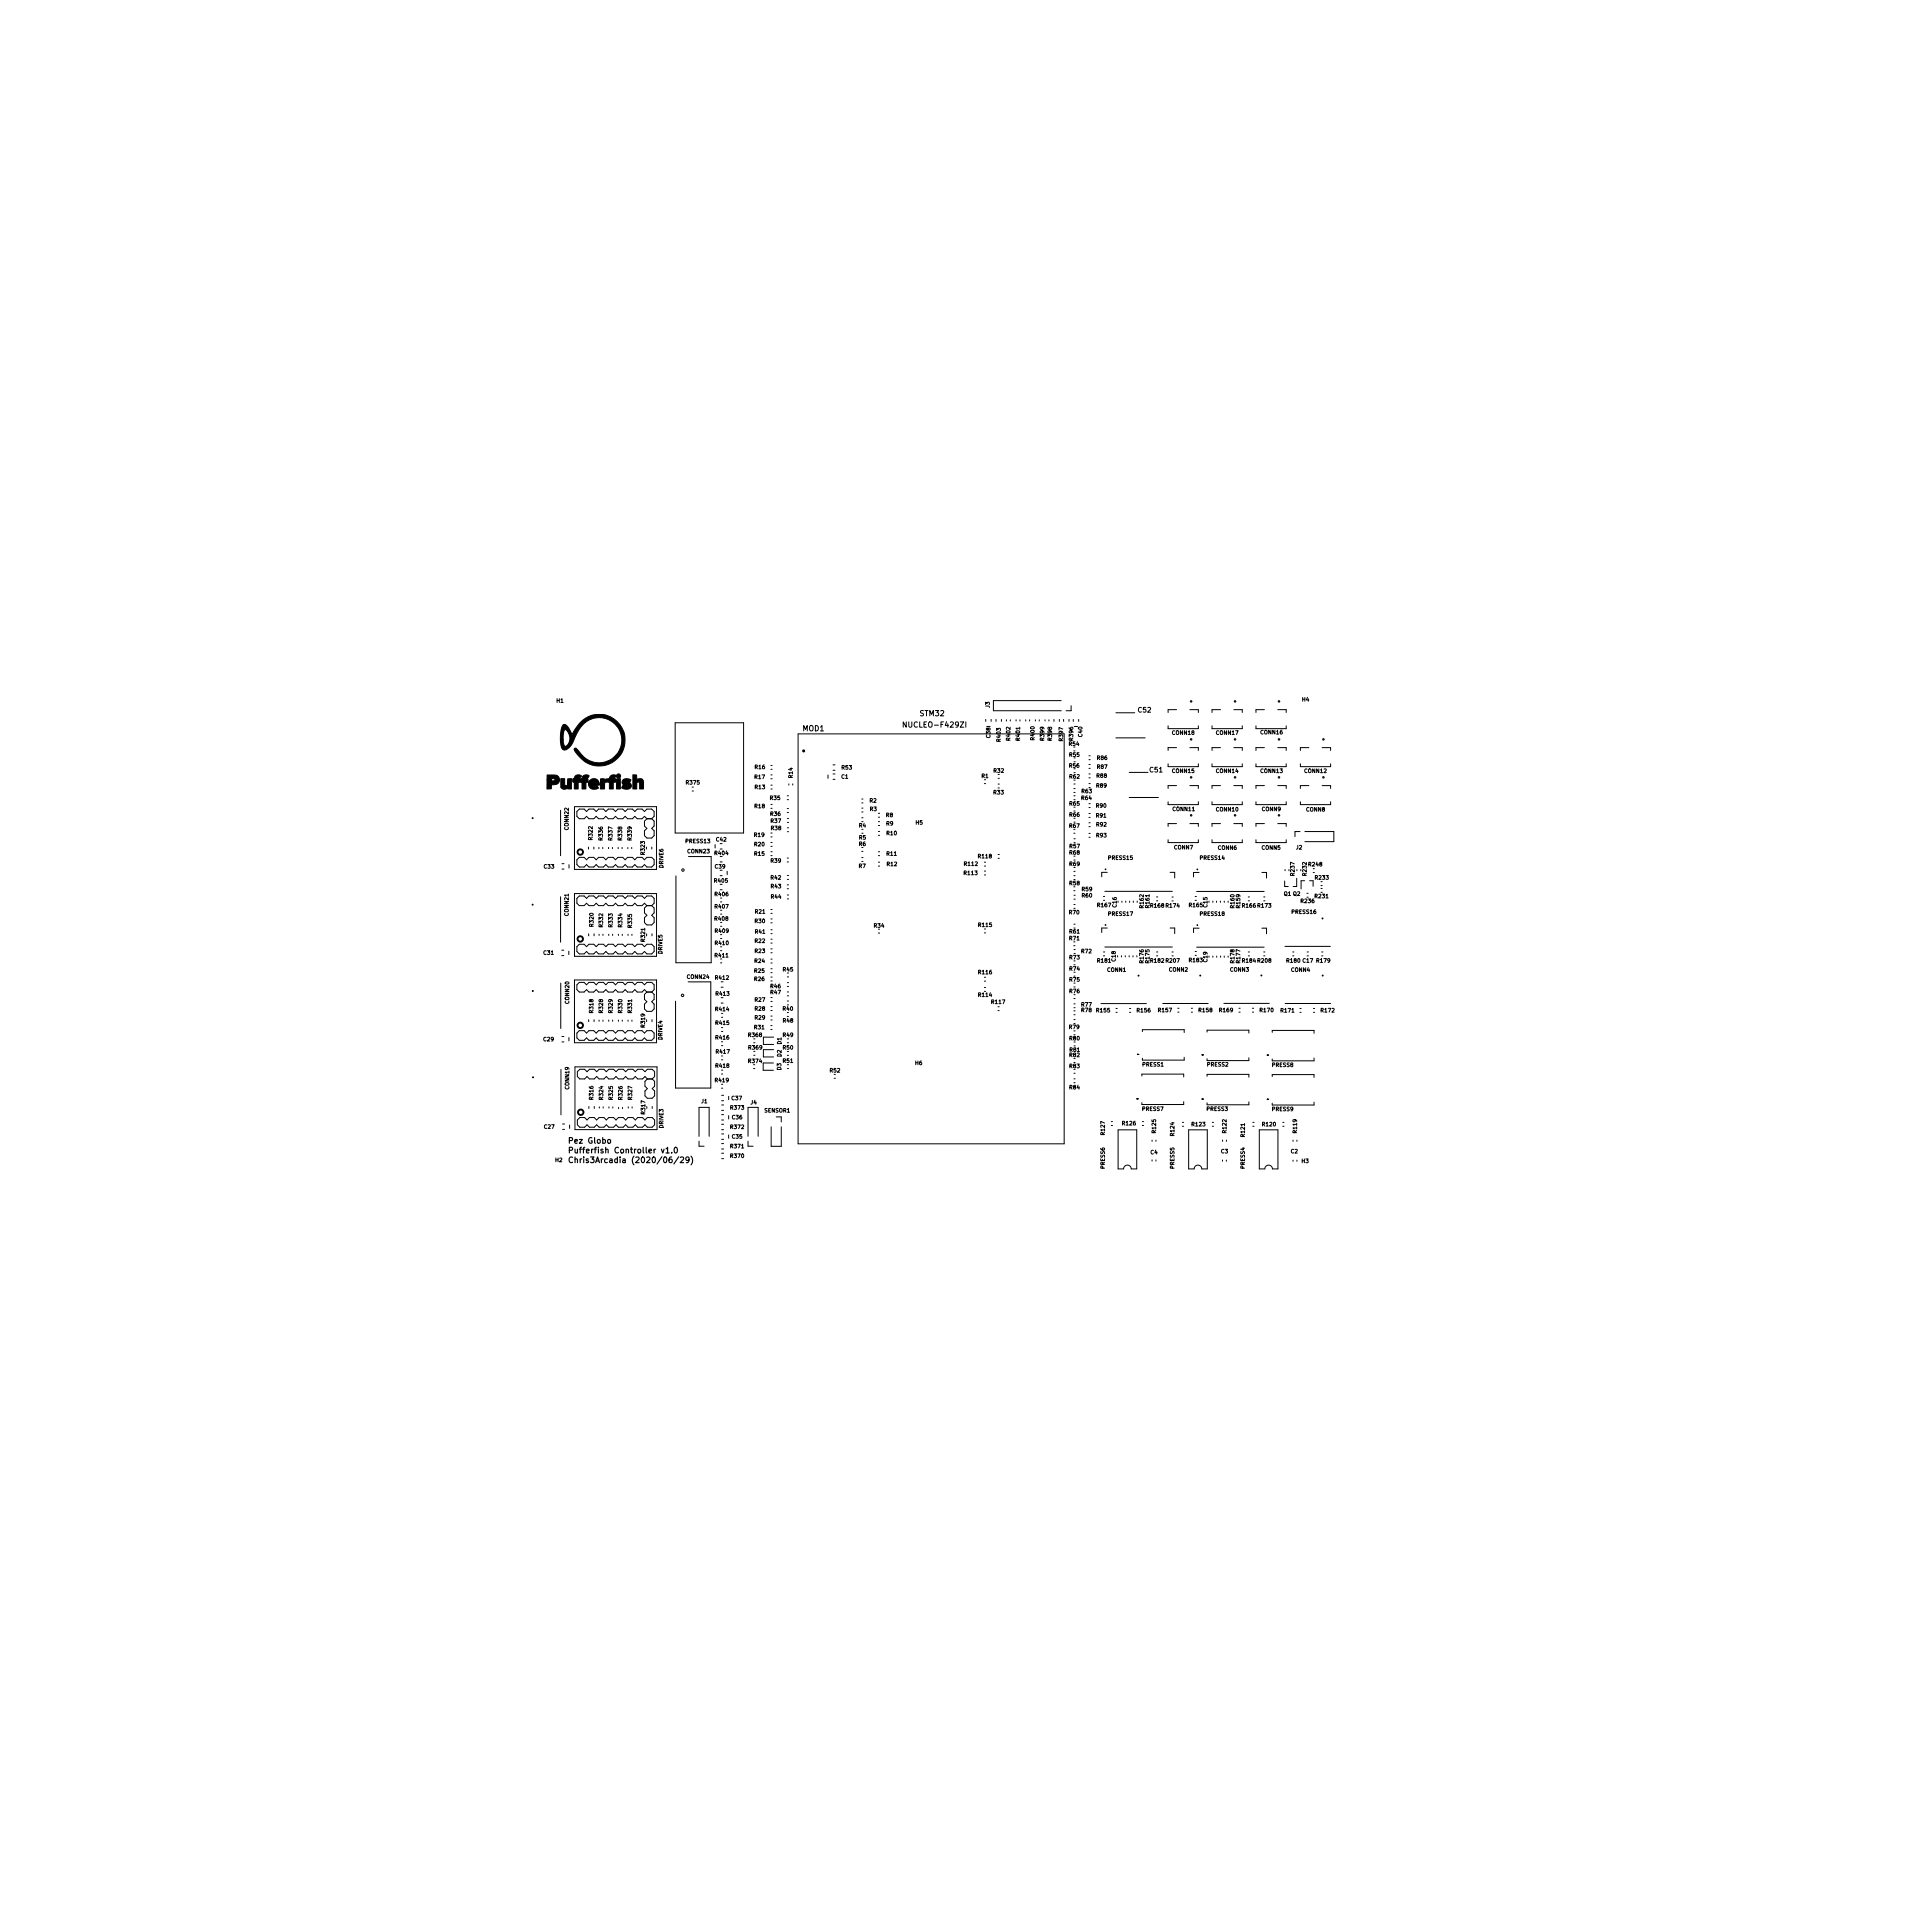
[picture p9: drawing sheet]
<svg xmlns="http://www.w3.org/2000/svg" width="508mm" height="508mm" viewBox="0 0 508 508" stroke-linecap="round" stroke-linejoin="round" font-family="sans-serif">
<defs><g id="words">
<g font-size="2.1">
<text x="149.2" y="300.8">Pez Globo</text>
<text x="149.2" y="303.4">Pufferfish Controller v1.0</text>
<text x="149.2" y="305.9">Chris3Arcadia (2020/06/29)</text>
</g>
<g font-size="1.9">
<text x="238.3" y="191.4">NUCLEO-F429ZI</text>
<text x="242.1" y="188.4">STM32</text>
<text x="211.2" y="192.3">MOD1</text>
</g>
<g font-size="1.8">
<text x="299.5" y="187.4">C52</text>
<text x="302.5" y="203.2">C51</text>
</g>
<g font-size="1.4">
<text x="146.4" y="184.8">H1</text>
<text x="342.6" y="184.5">H4</text>
<text x="260.3" y="186.2" transform="rotate(-90 260.3 186.2)">J3</text>
<text x="260.5" y="194.1" transform="rotate(-90 260.5 194.1)">C38</text>
<text x="263.2" y="195" transform="rotate(-90 263.2 195)">R403</text>
<text x="265.8" y="194.7" transform="rotate(-90 265.8 194.7)">R402</text>
<text x="268.3" y="194.7" transform="rotate(-90 268.3 194.7)">R401</text>
<text x="272.2" y="194.6" transform="rotate(-90 272.2 194.6)">R400</text>
<text x="274.7" y="194.7" transform="rotate(-90 274.7 194.7)">R399</text>
<text x="276.7" y="194.7" transform="rotate(-90 276.7 194.7)">R398</text>
<text x="279.6" y="194.8" transform="rotate(-90 279.6 194.8)">R397</text>
<text x="281.3" y="196.2">R54</text>
<text x="282.3" y="194.7" transform="rotate(-90 282.3 194.7)">R396</text>
<text x="284.7" y="193.8" transform="rotate(-90 284.7 193.8)">C40</text>
<text x="308.4" y="193.3">CONN18</text>
<text x="320" y="193.3">CONN17</text>
<text x="331.7" y="193.2">CONN16</text>
<text x="198.6" y="202.3">R16</text>
<text x="221.5" y="202.4">R53</text>
<text x="261.5" y="203.3">R32</text>
<text x="281.3" y="201.9">R56</text>
<text x="281.4" y="199.1">R55</text>
<text x="288.7" y="202.2">R87</text>
<text x="288.7" y="199.9">R86</text>
<text x="308.4" y="203.3">CONN15</text>
<text x="320" y="203.3">CONN14</text>
<text x="331.7" y="203.3">CONN13</text>
<text x="343.2" y="203.3">CONN12</text>
<text x="180.6" y="206.4">R375</text>
<text x="198.6" y="204.9">R17</text>
<text x="198.6" y="207.6">R13</text>
<text x="208.5" y="204.6" transform="rotate(-90 208.5 204.6)">R14</text>
<text x="221.4" y="204.8">C1</text>
<text x="258.2" y="204.7">R1</text>
<text x="261.4" y="209">R33</text>
<text x="281.4" y="204.8">R62</text>
<text x="284.6" y="208.7">R63</text>
<text x="288.5" y="207.2">R89</text>
<text x="288.5" y="204.6">R88</text>
<text x="198.6" y="212.6">R18</text>
<text x="202.6" y="210.4">R35</text>
<text x="202.7" y="214.6">R36</text>
<text x="228.8" y="211.1">R2</text>
<text x="228.9" y="213.4">R3</text>
<text x="233.1" y="214.9">R8</text>
<text x="281.4" y="214.8">R66</text>
<text x="281.4" y="211.9">R65</text>
<text x="284.5" y="210.4">R64</text>
<text x="288.4" y="215.1">R91</text>
<text x="288.4" y="212.5">R90</text>
<text x="308.6" y="213.4">CONN11</text>
<text x="320" y="213.4">CONN10</text>
<text x="332" y="213.4">CONN9</text>
<text x="343.7" y="213.5">CONN8</text>
<text x="149.6" y="218.3" transform="rotate(-90 149.6 218.3)">CONN22</text>
<text x="155.9" y="220.9" transform="rotate(-90 155.9 220.9)">R322</text>
<text x="158.6" y="221" transform="rotate(-90 158.6 221)">R336</text>
<text x="161.1" y="221" transform="rotate(-90 161.1 221)">R337</text>
<text x="163.6" y="221" transform="rotate(-90 163.6 221)">R338</text>
<text x="166.2" y="221" transform="rotate(-90 166.2 221)">R339</text>
<text x="180.4" y="221.8">PRESS13</text>
<text x="188.5" y="221.4">C42</text>
<text x="198.4" y="220.1">R19</text>
<text x="202.8" y="216.5">R37</text>
<text x="202.9" y="218.4">R38</text>
<text x="226" y="217.7">R4</text>
<text x="226" y="220.8">R5</text>
<text x="233.2" y="217.2">R9</text>
<text x="233.3" y="219.7">R10</text>
<text x="240.9" y="216.9">H5</text>
<text x="281.4" y="217.8">R67</text>
<text x="288.5" y="220.3">R93</text>
<text x="288.5" y="217.4">R92</text>
<text x="169.6" y="224.8" transform="rotate(-90 169.6 224.8)">R323</text>
<text x="180.9" y="224.5">CONN23</text>
<text x="188.1" y="224.9">R404</text>
<text x="198.5" y="222.6">R20</text>
<text x="198.5" y="225.1">R15</text>
<text x="202.8" y="226.9">R39</text>
<text x="226" y="222.5">R6</text>
<text x="233.3" y="225.1">R11</text>
<text x="233.4" y="227.8">R12</text>
<text x="253.7" y="227.8">R112</text>
<text x="257.4" y="225.8">R118</text>
<text x="281.4" y="227.8">R69</text>
<text x="281.4" y="224.8">R68</text>
<text x="281.4" y="223.1">R57</text>
<text x="291.6" y="226.2">PRESS15</text>
<text x="308.9" y="223.4">CONN7</text>
<text x="315.8" y="226.2">PRESS14</text>
<text x="320.4" y="223.5">CONN6</text>
<text x="332" y="223.5">CONN5</text>
<text x="341" y="223.4">J2</text>
<text x="344.3" y="227.9">R248</text>
<text x="143.1" y="228.5">C33</text>
<text x="174.5" y="228.3" transform="rotate(-90 174.5 228.3)">DRIVE6</text>
<text x="188" y="232.2">R405</text>
<text x="188.1" y="228.5">C39</text>
<text x="202.8" y="231.4">R42</text>
<text x="202.8" y="233.7">R43</text>
<text x="225.9" y="228.3">R7</text>
<text x="253.7" y="230.2">R113</text>
<text x="281.4" y="232.9">R58</text>
<text x="340.5" y="230.3" transform="rotate(-90 340.5 230.3)">R237</text>
<text x="343.7" y="230.3" transform="rotate(-90 343.7 230.3)">R232</text>
<text x="346.1" y="231.4">R233</text>
<text x="188.1" y="239">R407</text>
<text x="188.1" y="235.7">R406</text>
<text x="202.9" y="236.4">R44</text>
<text x="284.7" y="236.1">R60</text>
<text x="284.7" y="234.4">R59</text>
<text x="288.8" y="238.6">R167</text>
<text x="293.7" y="238.6" transform="rotate(-90 293.7 238.6)">C16</text>
<text x="300.9" y="238.8" transform="rotate(-90 300.9 238.8)">R162</text>
<text x="302.4" y="238.7" transform="rotate(-90 302.4 238.7)">R161</text>
<text x="302.8" y="238.8">R168 R174</text>
<text x="312.9" y="238.6">R165</text>
<text x="317.6" y="238.6" transform="rotate(-90 317.6 238.6)">C15</text>
<text x="324.7" y="238.8" transform="rotate(-90 324.7 238.8)">R160</text>
<text x="326.3" y="238.8" transform="rotate(-90 326.3 238.8)">R159</text>
<text x="326.9" y="238.8">R166 R173</text>
<text x="337.8" y="235.6">Q1 Q2</text>
<text x="342.3" y="237.5">R236</text>
<text x="346" y="236.3">R231</text>
<text x="149.6" y="240.9" transform="rotate(-90 149.6 240.9)">CONN21</text>
<text x="156.1" y="243.7" transform="rotate(-90 156.1 243.7)">R320</text>
<text x="158.6" y="243.8" transform="rotate(-90 158.6 243.8)">R332</text>
<text x="161.2" y="243.8" transform="rotate(-90 161.2 243.8)">R333</text>
<text x="163.7" y="243.8" transform="rotate(-90 163.7 243.8)">R334</text>
<text x="166.2" y="243.9" transform="rotate(-90 166.2 243.9)">R335</text>
<text x="188.1" y="242.2">R408</text>
<text x="188.2" y="245.4">R409</text>
<text x="198.6" y="242.8">R30</text>
<text x="198.7" y="245.6">R41</text>
<text x="198.7" y="240.3">R21</text>
<text x="230" y="244">R34</text>
<text x="257.5" y="243.8">R115</text>
<text x="281.3" y="240.5">R70</text>
<text x="281.4" y="245.6">R61</text>
<text x="291.6" y="240.9">PRESS17</text>
<text x="315.8" y="240.9">PRESS18</text>
<text x="339.9" y="240.4">PRESS16</text>
<text x="143" y="251.2">C31</text>
<text x="169.7" y="247.6" transform="rotate(-90 169.7 247.6)">R321</text>
<text x="174.2" y="250.9" transform="rotate(-90 174.2 250.9)">DRIVE5</text>
<text x="188.1" y="251.8">R411</text>
<text x="188.2" y="248.6">R410</text>
<text x="198.6" y="250.7">R23</text>
<text x="198.6" y="248">R22</text>
<text x="281.4" y="247.4">R71</text>
<text x="284.5" y="250.8">R72</text>
<text x="180.8" y="257.5">CONN24</text>
<text x="188.3" y="257.7">R412</text>
<text x="198.5" y="255.9">R25</text>
<text x="198.6" y="253.3">R24</text>
<text x="206" y="255.6">R45</text>
<text x="257.5" y="256.3">R116</text>
<text x="281.4" y="255.4">R74</text>
<text x="281.4" y="252.4">R73</text>
<text x="288.8" y="253.2">R181</text>
<text x="291.3" y="255.6">CONN1</text>
<text x="293.5" y="252.9" transform="rotate(-90 293.5 252.9)">C18</text>
<text x="300.9" y="253.3" transform="rotate(-90 300.9 253.3)">R176</text>
<text x="302.4" y="253.3" transform="rotate(-90 302.4 253.3)">R175</text>
<text x="302.8" y="253.2">R182 R207</text>
<text x="307.6" y="255.6">CONN2</text>
<text x="312.9" y="253.1">R183</text>
<text x="317.6" y="253" transform="rotate(-90 317.6 253)">C19</text>
<text x="323.6" y="255.6">CONN3</text>
<text x="324.7" y="253.3" transform="rotate(-90 324.7 253.3)">R178</text>
<text x="326.3" y="253.3" transform="rotate(-90 326.3 253.3)">R177</text>
<text x="326.9" y="253.2">R184 R208</text>
<text x="338.6" y="253.2">R180 C17</text>
<text x="339.7" y="255.6">CONN4</text>
<text x="346.4" y="253.2">R179</text>
<text x="149.7" y="264" transform="rotate(-90 149.7 264)">CONN20</text>
<text x="188.4" y="261.9">R413</text>
<text x="198.5" y="258.1">R26</text>
<text x="198.6" y="263.5">R27</text>
<text x="202.7" y="261.5">R47</text>
<text x="202.7" y="260">R46</text>
<text x="257.5" y="262.2">R114</text>
<text x="281.4" y="261.3">R76</text>
<text x="281.4" y="258.2">R75</text>
<text x="156.1" y="266.4" transform="rotate(-90 156.1 266.4)">R318</text>
<text x="158.6" y="266.4" transform="rotate(-90 158.6 266.4)">R328</text>
<text x="161.2" y="266.4" transform="rotate(-90 161.2 266.4)">R329</text>
<text x="163.7" y="266.4" transform="rotate(-90 163.7 266.4)">R330</text>
<text x="166.2" y="266.4" transform="rotate(-90 166.2 266.4)">R331</text>
<text x="188.3" y="266">R414</text>
<text x="188.4" y="269.6">R415</text>
<text x="198.6" y="268.2">R29</text>
<text x="198.6" y="265.9">R28</text>
<text x="206" y="265.9">R40</text>
<text x="206" y="269">R48</text>
<text x="260.9" y="264.1">R117</text>
<text x="284.5" y="266.2">R78</text>
<text x="284.5" y="264.8">R77</text>
<text x="288.5" y="266.3">R155</text>
<text x="299.2" y="266.3">R156</text>
<text x="304.8" y="266.3">R157</text>
<text x="315.5" y="266.3">R158</text>
<text x="320.9" y="266.3">R169</text>
<text x="331.5" y="266.3">R170</text>
<text x="337" y="266.3">R171</text>
<text x="347.6" y="266.3">R172</text>
<text x="143" y="273.9">C29</text>
<text x="169.7" y="270.2" transform="rotate(-90 169.7 270.2)">R319</text>
<text x="174.2" y="273.5" transform="rotate(-90 174.2 273.5)">DRIVE4</text>
<text x="188.4" y="273.5">R416</text>
<text x="197" y="272.8">R368</text>
<text x="198.5" y="270.8">R31</text>
<text x="205.6" y="274.7" transform="rotate(-90 205.6 274.7)">D1</text>
<text x="206" y="272.8">R49</text>
<text x="281.3" y="270.7">R79</text>
<text x="281.4" y="273.7">R80</text>
<text x="188.4" y="280.9">R418</text>
<text x="188.5" y="277.2">R417</text>
<text x="197" y="279.6">R374</text>
<text x="197" y="276.1">R369</text>
<text x="205.5" y="281.5" transform="rotate(-90 205.5 281.5)">D3</text>
<text x="205.6" y="278" transform="rotate(-90 205.6 278)">D2</text>
<text x="206" y="279.6">R51</text>
<text x="206" y="276.1">R50</text>
<text x="240.8" y="280.2">H6</text>
<text x="281.4" y="281">R83</text>
<text x="281.4" y="278.1">R82</text>
<text x="281.4" y="276.7">R81</text>
<text x="300.6" y="280.5">PRESS1</text>
<text x="317.6" y="280.5">PRESS2</text>
<text x="334.7" y="280.7">PRESS8</text>
<text x="149.7" y="286.5" transform="rotate(-90 149.7 286.5)">CONN19</text>
<text x="188.2" y="284.7">R419</text>
<text x="218.4" y="282.1">R52</text>
<text x="281.4" y="286.6">R84</text>
<text x="156.1" y="289.2" transform="rotate(-90 156.1 289.2)">R316</text>
<text x="158.7" y="289.2" transform="rotate(-90 158.7 289.2)">R324</text>
<text x="161.2" y="289.2" transform="rotate(-90 161.2 289.2)">R325</text>
<text x="163.7" y="289.2" transform="rotate(-90 163.7 289.2)">R326</text>
<text x="166.3" y="289.2" transform="rotate(-90 166.3 289.2)">R327</text>
<text x="169.7" y="293" transform="rotate(-90 169.7 293)">R317</text>
<text x="184.5" y="290.2">J1</text>
<text x="192.3" y="291.9">R373</text>
<text x="192.5" y="289.4">C37</text>
<text x="197.5" y="290.5">J4</text>
<text x="201.1" y="292.7">SENSOR1</text>
<text x="300.5" y="292.2">PRESS7</text>
<text x="317.5" y="292.2">PRESS3</text>
<text x="334.7" y="292.3">PRESS9</text>
<text x="143.2" y="296.9">C27</text>
<text x="174.5" y="296.8" transform="rotate(-90 174.5 296.8)">DRIVE3</text>
<text x="192.3" y="297">R372</text>
<text x="192.6" y="294.4">C36</text>
<text x="192.6" y="299.5">C35</text>
<text x="290.6" y="298.5" transform="rotate(-90 290.6 298.5)">R127</text>
<text x="295.3" y="296">R126</text>
<text x="304.1" y="298" transform="rotate(-90 304.1 298)">R125</text>
<text x="308.9" y="298.7" transform="rotate(-90 308.9 298.7)">R124</text>
<text x="313.6" y="296.3">R123</text>
<text x="322.6" y="298" transform="rotate(-90 322.6 298)">R122</text>
<text x="327.5" y="299" transform="rotate(-90 327.5 299)">R121</text>
<text x="332.2" y="296.3">R120</text>
<text x="341.2" y="298" transform="rotate(-90 341.2 298)">R119</text>
<text x="146.1" y="305.7">H2</text>
<text x="192.3" y="302.1">R371</text>
<text x="192.3" y="304.6">R370</text>
<text x="302.7" y="303.6">C4</text>
<text x="321.2" y="303.4">C3</text>
<text x="339.6" y="303.4">C2</text>
<text x="342.5" y="305.9">H3</text>
<text x="290.6" y="307.4" transform="rotate(-90 290.6 307.4)">PRESS6</text>
<text x="308.9" y="307.4" transform="rotate(-90 308.9 307.4)">PRESS5</text>
<text x="327.5" y="307.4" transform="rotate(-90 327.5 307.4)">PRESS4</text>
</g>
</g></defs>
<path d="M159.9 299.9l.2-.1 .5 .1-.1 .8-.6-.1zM175.2 302.2l.4-.4v1.5M175.2 303.3h.9M176.7 303.2v.1M176.7 304.4h-.4l-.2 .3-.1 .9 .3 .3 .5-.2-.1-.7-.4-.1-.3 .3M177.5 302l.2-.2a.8 .8 0 0 1 .5 .8 .8 .8 0 0 1-.5 .7l-.4-.6zM178.6 304.3l-1.3 1.9M179 304.5l.6-.1 .2 .4-.9 1.1h.9M181.3 305l-.3 .3-.4-.1-.1-.7 .5-.1 .3 .3-.1 .8-.2 .3-.4 .1M181.8 304.2a1.72 1.72 0 0 1 0 2.2" fill="none" stroke="#000" stroke-width=".3"/>
<g fill="none" stroke="#000" stroke-width=".26">
<path d="M177.6 190.1h18v29h-18zM210 193.1h70v107.8h-70zM238.4 189.9v1.4l-.8-1.4v1.4M254.1 189.9v1.4M259.3 189.3v.5M260.7 189.3v.5M261.3 184.3v2.7h17.9M261.3 184.3h17.9M262 189.3v.5M263.4 189.3v.5M264.8 189.4v.3M265.8 189.4v.3"/>
<path d="M267.3 189.4v.3M268.3 189.4v.3M269.8 189.4v.3M270.9 189.4v.3M272.4 189.4v.3M273.4 189.4v.3M274.9 189.4v.3M275.9 189.4v.3M277.3 189.3v.5M278.7 189.3v.5M279.8 189.3v.5M281.2 189.3v.5"/>
<path d="M281.8 185.6v1.4h-1.3M282.3 189.3v.5M282.5 197.6h.3M282.6 191.1h.9M283.8 189.3v.5M286.5 198.8h.3M286.5 199.8h.3M293.6 187.5h4.9M293.6 194.1h7.7M307.3 190.9v.8h8v-.8M309.5 186.7h-2.2v.7M309.5 196.7h-2.2v.7"/>
<path d="M313 186.7h2.3v.7M313 196.7h2.3v.7M318.9 190.9v.8h7.9v-.8M321.1 186.7h-2.2v.7M321.1 196.7h-2.2v.7M324.6 186.7h2.2v.7M324.6 196.7h2.2v.7M330.4 190.9v.8h8v-.8M332.6 186.7h-2.2v.7M332.6 196.7h-2.2v.7M336.1 186.7h2.3v.7M336.1 196.7h2.3v.7"/>
<path d="M344.3 196.7h-2.2v.7M347.8 196.7h2.3v.7M147.5 213.2v11.9M151.1 212.2h21.6v16.5h-21.6zM170.2 215.4l-.7-.6-.6 .6h-1.3l-.6-.6-.6 .6h-1.3l-.6-.6-.7 .6h-1.2l-.7-.6-.6 .6h-1.3l-.6-.6-.7 .6h-1.2l-.7-.6-.6 .6h-1.3l-.6-.6-.6 .6h-1.3l-.6-.6v-1.3l.6-.6h1.3l.6 .6 .6-.6h1.3l.6 .6 .7-.6h1.2l.7 .6 .6-.6h1.3l.6 .6 .7-.6h1.2l.7 .6 .6-.6h1.3l.6 .6 .6-.6h1.3l.6 .6 .7-.6h1.2l.7 .6v1.3l-.7 .6M170.2 215.4l-.7 .6v1.3l.7 .6-.7 .7v1.2l.7 .7h1.2l.7-.7v-1.2l-.7-.7 .7-.6v-1.3l-.7-.6M170.2 215.4h1.2M182.1 207.1h.3M182.1 208.1h.3M202.8 219.1h.3M202.8 211.6h.3M202.8 212.7h.3"/>
<path d="M202.8 204.9h.3M202.8 203.9h.3M202.8 201.4h.3M202.8 202.4h.3M202.8 207.6h.3M202.8 206.6h.3M207.1 210.4h.3M207.1 209.4h.3M207.1 212.7h.3M207.1 213.7h.3M207.1 217.8h.4M207.1 218.8h.4"/>
<path d="M207.1 215.3h.4M207.1 216.4h.4M207.5 206.2v.3M208.5 206.2v.3M217.8 203.9v.9M219.1 203.6h.6M219.1 202.6h.6M219.1 201.2h.6M219.1 205h.6M226.7 216.2h.3M226.7 215.1h.3M226.7 213.6h.3"/>
<path d="M226.7 212.6h.3M226.7 211.2h.3M226.7 210.2h.3M226.7 219.2h.3M226.7 218.2h.3M231.1 218.7h.3M231.1 219.8h.3M231.1 216.2h.3M231.1 217.2h.3M231.1 214h.3M231.1 215h.3M259 206.1h.3"/>
<path d="M262.6 206.3h.3M262.6 207.3h.3M262.6 204.8h.3M282.5 219.2h.3M282.5 210.4h.3M282.5 209.4h.3M282.5 208.5h.3M282.5 207.5h.3M282.5 206.3h.3M282.5 203.3h.4M282.5 200.4h.4M286.5 203.6h.3"/>
<path d="M286.5 204.6h.3M286.5 219.3h.3M286.5 216.5h.3M286.5 217.5h.3M286.5 214h.3M286.5 215h.3M286.5 211.4h.3M286.5 212.4h.3M286.5 206.1h.3M286.5 207.2h.3M286.5 201.1h.3M286.5 202.1h.3"/>
<path d="M297.1 203.2h4.9M297.1 209.8h7.7M307.3 200.9v.8h8v-.8M307.3 210.9v.8h8v-.8M309.5 206.7h-2.2v.7M309.5 216.7h-2.2v.7M313 206.7h2.3v.7M313 216.7h2.3v.7M318.9 200.9v.8h7.9v-.8M318.9 210.9v.8h7.9v-.8M321.1 206.7h-2.2v.7M321.1 216.7h-2.2v.7"/>
<path d="M324.6 206.7h2.2v.7M324.6 216.7h2.2v.7M330.4 200.9v.8h8v-.8M330.4 210.9v.8h8v-.8M332.6 206.7h-2.2v.7M332.6 216.7h-2.2v.7M336.1 206.7h2.3v.7M336.1 216.7h2.3v.7M342 218.8h-1.3v1.3M342.1 200.9v.8h8v-.8M342.1 210.9v.8h8v-.8M343.3 218.8h7.6v2.6h-7.6"/>
<path d="M344.3 206.7h-2.2v.7M347.8 206.7h2.3v.7M147.5 235.9v12M147.8 228.6h.6M147.8 227.2h.6M149.7 227.5v.9M151.1 235.1h21.6v16.5h-21.6zM151.8 226.2l.6-.6h1.3l.6 .6 .6-.6h1.3l.6 .6 .7-.6h1.2l.7 .6 .6-.6h1.3l.6 .6 .7-.6h1.2l.7 .6 .6-.6h1.3l.6 .6 .6-.6h1.3l.6 .6 .7-.6h1.2l.7 .6v1.3l-.7 .6h-1.2l-.7-.6-.6 .6h-1.3l-.6-.6-.6 .6h-1.3l-.6-.6-.7 .6h-1.2l-.7-.6-.6 .6h-1.3l-.6-.6-.7 .6h-1.2l-.7-.6-.6 .6h-1.3l-.6-.6-.6 .6h-1.3l-.6-.6zM154.8 222.8v.6M156.2 222.8v.6M157.6 222.9v.4M158.6 222.9v.4"/>
<path d="M160.1 222.9v.4M161.1 222.9v.4M162.6 222.9v.4M163.7 222.9v.4M165.2 222.9v.4M166.2 222.9v.4M170.2 238.3l-.7-.7-.6 .7h-1.3l-.6-.7-.6 .7h-1.3l-.6-.7-.7 .7h-1.2l-.7-.7-.6 .7h-1.3l-.6-.7-.7 .7h-1.2l-.7-.7-.6 .7h-1.3l-.6-.7-.6 .7h-1.3l-.6-.7v-1.3l.6-.6h1.3l.6 .6 .6-.6h1.3l.6 .6 .7-.6h1.2l.7 .6 .6-.6h1.3l.6 .6 .7-.6h1.2l.7 .6 .6-.6h1.3l.6 .6 .6-.6h1.3l.6 .6 .7-.6h1.2l.7 .6v1.3l-.7 .7M170.2 238.3l-.7 .6v1.3l.7 .6-.7 .6v1.3l.7 .6h1.2l.7-.6v-1.3l-.7-.6 .7-.6v-1.3l-.7-.6M170.2 238.3h1.2M171.5 222.8v.6M181.1 225.3h6v28h-9.3v-22.9M188.1 222.2v.9"/>
<path d="M189.5 234.1h.5M189.5 226.8h.5M189.5 221.9h.5M189.5 223.4h.5M189.5 230.4h.5M189.6 236.3h.3M189.6 237.3h.3M191.3 229.2v.9M202.8 221.6h.3M202.8 239.3h.3M202.8 222.7h.3M202.8 220.2h.3"/>
<path d="M202.8 225.1h.3M202.8 224.1h.3M207.1 233.8h.3M207.1 232.8h.3M207.1 226.8h.3M207.1 225.7h.3M207.1 236.5h.4M207.1 235.5h.4M207.1 231.3h.4M207.1 230.3h.4M226.7 226.6h.3M226.7 225.6h.3"/>
<path d="M226.7 224h.3M231.1 226.8h.3M231.1 227.8h.3M231.1 225.1h.3M231.1 224.1h.3M259 229.2h.3M259 230.2h.3M259 226.8h.3M259 227.8h.3M262.6 225.8h.3M262.6 224.8h.3M282.5 234.3h.3"/>
<path d="M282.5 230.4h.3M282.5 239h.3M282.5 237.9h.3M282.5 229.2h.3M282.5 226.3h.3M282.5 236.5h.4M282.5 235.5h.4M282.5 220.7h.4M286.5 220.3h.3M290.3 235.8h.3M290.3 236.9h.3M290.7 234.5h17.7"/>
<path d="M291.3 229.5h-1.5v1.2M295.2 237.1v.3M296.2 237.1v.3M297.2 237.1v.3M298.1 237.1v.3M299.2 237.1v.3M304.3 236h.3M304.3 237h.3M307.3 220.9v.8h8v-.8M307.8 229.5h1.2v1.5M308.3 237h.3M308.3 236h.3"/>
<path d="M314.4 235.8h.3M314.4 236.9h.3M314.8 234.5h17.8M315.5 229.5h-1.5v1.2M318.9 220.9v.8h7.9v-.8M319.1 237.1v.3M320 237.1v.3M321.1 237.1v.3M322.1 237.1v.3M323.1 237.1v.3M328.4 236h.3M328.4 237h.3"/>
<path d="M330.4 220.9v.8h8v-.8M332 229.5h1.2v1.5M332.5 236h.3M332.5 237h.3M338 231.8v1.4h.9M338.1 228.8v.3M341.1 231.1v2.1h-.9M341.2 228.8v.3M342.2 228.8v.3M343.2 231.7h-.9v2.2M343.8 236h.3M343.8 235h.3"/>
<path d="M344.5 231.7h.9v1.5M345.5 229.6h.3M345.5 228.5h.3M347.5 233h.3M347.5 232h.3M347.5 234.7h.3M347.5 233.7h.3M147.5 258.6v12M147.8 251.4h.5M147.8 250h.5M149.6 250.2v.9M151.1 257.8h21.6v16.5h-21.6z"/>
<path d="M151.8 249l.6-.6h1.3l.6 .6 .6-.6h1.3l.6 .6 .7-.6h1.2l.7 .6 .6-.6h1.3l.6 .6 .7-.6h1.2l.7 .6 .6-.6h1.3l.6 .6 .6-.6h1.3l.6 .6 .7-.6h1.2l.7 .6v1.3l-.7 .7h-1.2l-.7-.7-.6 .7h-1.3l-.6-.7-.6 .7h-1.3l-.6-.7-.7 .7h-1.2l-.7-.7-.6 .7h-1.3l-.6-.7-.7 .7h-1.2l-.7-.7-.6 .7h-1.3l-.6-.7-.6 .7h-1.3l-.6-.7zM154.9 245.7v.5M156.3 245.7v.5M157.6 245.8v.3M158.6 245.8v.3M160.1 245.8v.3M161.2 245.8v.3M162.7 245.8v.3M163.7 245.8v.3M165.2 245.8v.3M166.2 245.8v.3M171.5 245.7v.5"/>
<path d="M181 258.3h6v27.9h-9.3v-22.8M189.6 253.3h.3M189.6 250.1h.3M189.6 246.9h.3M189.6 243.7h.3M189.6 240.5h.3M189.7 258.3h.5M189.7 259.7h.5M202.8 257h.3M202.8 258.1h.3M202.8 254.9h.3M202.8 255.9h.3"/>
<path d="M202.8 252.3h.3M202.8 253.3h.3M202.8 249.6h.3M202.8 250.6h.3M202.8 247.1h.3M202.8 248.1h.3M202.8 244.6h.3M202.8 245.6h.3M202.8 241.8h.3M202.8 242.8h.3M202.8 240.3h.3M207.1 259.5h.4"/>
<path d="M207.1 258.5h.4M207.1 257h.4M231.1 245.5h.3M259 257.1h.3M259 258.1h.3M259 244.4h.3M259 245.4h.3M259 259.8h.3M282.5 248.8h.3M282.5 259.7h.3M282.5 253.8h.3M282.5 243.1h.3"/>
<path d="M282.5 250.8h.4M282.5 249.8h.4M290.3 251.5h.3M290.3 250.4h.3M290.7 249.1h17.7M291.3 244.1h-1.5v1.2M294 251.4v.3M295 251.4v.3M296 251.4v.3M297.1 251.4v.3M298.1 251.4v.3M299.1 251.4v.3"/>
<path d="M304.3 251.5h.3M304.3 250.4h.3M307.8 244.1h1.2v1.5M308.3 251.5h.3M308.3 250.4h.3M314.4 250.3h.3M314.4 251.3h.3M314.8 249.2h17.8M315.5 244.2h-1.5v1.2M319.1 251.5v.3M320.1 251.5v.3M321.1 251.5v.3"/>
<path d="M322.1 251.5v.3M323.1 251.5v.3M328.4 251.5h.3M328.4 250.4h.3M332 244.2h1.2v1.5M332.5 251.5h.3M332.5 250.4h.3M338 249h12M340.1 251.5h.3M340.1 250.4h.3M343.9 251.5h.3M343.9 250.4h.3"/>
<path d="M347.7 251.5h.3M347.7 250.4h.3M147.8 274.1h.5M147.8 272.7h.5M149.7 272.9v.9M151.8 271.8l.6-.7h1.3l.6 .7 .6-.7h1.3l.6 .7 .7-.7h1.2l.7 .7 .6-.7h1.3l.6 .7 .7-.7h1.2l.7 .7 .6-.7h1.3l.6 .7 .6-.7h1.3l.6 .7 .7-.7h1.2l.7 .7v1.3l-.7 .6h-1.2l-.7-.6-.6 .6h-1.3l-.6-.6-.6 .6h-1.3l-.6-.6-.7 .6h-1.2l-.7-.6-.6 .6h-1.3l-.6-.6-.7 .6h-1.2l-.7-.6-.6 .6h-1.3l-.6-.6-.6 .6h-1.3l-.6-.6zM154.9 268.3v.5M156.3 268.3v.5M157.6 268.4v.3M158.6 268.4v.3M160.1 268.4v.3M161.2 268.4v.3"/>
<path d="M162.7 268.4v.3M163.7 268.4v.3M165.2 268.4v.3M166.2 268.4v.3M170.2 261l-.7-.6-.6 .6h-1.3l-.6-.6-.6 .6h-1.3l-.6-.6-.7 .6h-1.2l-.7-.6-.6 .6h-1.3l-.6-.6-.7 .6h-1.2l-.7-.6-.6 .6h-1.3l-.6-.6-.6 .6h-1.3l-.6-.6v-1.3l.6-.7h1.3l.6 .7 .6-.7h1.3l.6 .7 .7-.7h1.2l.7 .7 .6-.7h1.3l.6 .7 .7-.7h1.2l.7 .7 .6-.7h1.3l.6 .7 .6-.7h1.3l.6 .7 .7-.7h1.2l.7 .7v1.3l-.7 .6M170.2 261l-.7 .6v1.3l.7 .6-.7 .7v1.2l.7 .7h1.2l.7-.7v-1.2l-.7-.7 .7-.6v-1.3l-.7-.6M170.2 261h1.2M171.5 268.3v.5M189.7 263.9h.5M189.7 262.5h.5M189.8 277.8h.3M189.8 278.8h.3"/>
<path d="M189.8 274.1h.3M189.8 275.1h.3M189.8 270.3h.3M189.8 271.4h.3M189.8 266.6h.3M189.8 267.6h.3M198.3 274.3h.3M198.3 277.6h.3M198.3 273.3h.3M202.8 269.8h.3M202.8 270.8h.3M202.8 267.3h.3"/>
<path d="M202.8 268.3h.3M202.8 264.8h.3M202.8 265.8h.3M202.8 262.4h.3M202.8 263.5h.3M203.5 279.6h-2.7v2h2.7M203.5 276.1h-2.7v2h2.7M203.5 272.9h-2.7v1.9h2.7M207.1 267.4h.3M207.1 266.4h.3M207.1 274.3h.4M207.1 261h.4"/>
<path d="M207.1 277.6h.4M207.1 273.3h.4M207.1 276.6h.4M207.1 262h.4M207.1 263.3h.4M207.1 264.4h.4M262.5 264.9h.4M262.5 265.9h.4M282.5 265.9h.3M282.5 271.2h.3M282.5 268.2h.3M282.5 267h.3"/>
<path d="M282.5 265.1h.3M282.5 264.1h.3M282.5 262.7h.3M282.5 275.1h.4M289.6 264h12M293.6 265.3h.3M293.6 266.3h.3M297.1 265.3h.4M297.1 266.3h.4M299.2 277.4h.1M299.3 277.4h.1M300.5 271.4v-.5h11v.7"/>
<path d="M305.9 264h11.9M309.8 266.3h.4M309.8 265.2h.4M311.5 278.1v.8h-11v-.5M313.4 266.3h.3M313.4 265.2h.3M316.3 277.5h.1M317.6 271.5v-.5h10.9v.8M322 264h11.9M325.9 266.3h.4M325.9 265.2h.4M328.5 278.3v.7h-10.9v-.5"/>
<path d="M329.5 266.3h.3M329.5 265.2h.3M333.4 277.6h.1M333.5 277.6h.1M334.7 271.6v-.5h11v.7M338.1 264h11.9M342 265.3h.3M342 266.3h.3M345.5 265.3h.4M345.5 266.3h.4M345.7 278.3v.8h-11v-.5M147.6 281.3v12"/>
<path d="M148 297.1h.5M148 295.7h.5M149.8 296v.8M151.3 280.7h21.5v16.5h-21.5zM151.9 294.6l.6-.6h1.3l.6 .6 .7-.6h1.2l.7 .6 .6-.6h1.3l.6 .6 .6-.6h1.3l.7 .6 .6-.6h1.3l.6 .6 .6-.6h1.3l.6 .6 .7-.6h1.2l.7 .6 .6-.6h1.3l.6 .6v1.3l-.6 .6h-1.3l-.6-.6-.7 .6h-1.2l-.7-.6-.6 .6h-1.3l-.6-.6-.6 .6h-1.3l-.6-.6-.7 .6h-1.3l-.6-.6-.6 .6h-1.3l-.6-.6-.7 .6h-1.2l-.7-.6-.6 .6h-1.3l-.6-.6zM154.9 291.1v.5M156.3 291.1v.5M157.7 291.2v.3M158.7 291.2v.3M160.2 291.2v.3M161.2 291.2v.3M162.7 291.3v.4"/>
<path d="M163.8 291.3v.4M165.3 291.2v.3M166.3 291.2v.3M170.3 283.8l-.6-.6-.7 .6h-1.2l-.7-.6-.6 .6h-1.3l-.6-.6-.6 .6h-1.3l-.6-.6-.7 .6h-1.3l-.6-.6-.6 .6h-1.3l-.6-.6-.7 .6h-1.2l-.7-.6-.6 .6h-1.3l-.6-.6v-1.3l.6-.6h1.3l.6 .6 .7-.6h1.2l.7 .6 .6-.6h1.3l.6 .6 .6-.6h1.3l.7 .6 .6-.6h1.3l.6 .6 .6-.6h1.3l.6 .6 .7-.6h1.2l.7 .6 .6-.6h1.3l.6 .6v1.3l-.6 .6M170.3 283.8l-.6 .7v1.3l.6 .6-.6 .6v1.3l.6 .6h1.3l.6-.6v-1.3l-.6-.6 .6-.6v-1.3l-.6-.7M170.3 283.8h1.3M171.6 291.1v.5M183.9 298.9v-7.6h2.7v7.6M189.8 282.5h.3M189.8 285.3h.3M189.8 286.3h.3M189.8 281.5h.3"/>
<path d="M189.8 297.2h.6M189.8 290.7h.6M189.8 292.1h.6M189.8 295.8h.6M189.8 289.6h.6M189.8 288.2h.6M189.8 294.7h.6M189.8 293.2h.6M189.8 299.7h.6M189.8 298.3h.6M191.7 288.4v.9M191.7 293.5v.9"/>
<path d="M191.7 298.6v.9M196.8 298.9v-7.6h2.6v7.6M198.2 281.1h.4M202.9 296.4v5.2h2.6v-5.2M204.2 293.8h1.3v1.4M207.1 281.1h.4M207.1 280.1h.4M219.4 282.6h.4M219.4 283.7h.4M282.5 284.8h.3M282.5 283.8h.3M282.5 282.3h.3"/>
<path d="M292.4 296.1h.3M292.4 295.1h.3M294.1 297.2h4.9v10.3h-1.4a1 1 0 0 0-1-1 1 1 0 0 0-1 1h-1.5zM299.1 289.1h.1M299.2 289.1h.1M300.4 283.1v-.5h11v.7M300.5 296.1h.3M300.5 295.1h.3M303.1 299.9v.4M304.1 299.9v.4M311.1 296.3h.3M311.1 295.3h.3"/>
<path d="M311.4 289.8v.8h-11v-.5M312.7 297.2h4.9v10.3h-1.4a1 1 0 0 0-1-1 1 1 0 0 0-1 1h-1.5zM316.3 289.1h.1M317.6 283.1v-.5h10.9v.8M318.9 296.3h.4M318.9 295.3h.4M321.6 299.9v.4M322.6 299.9v.4M328.5 289.9v.7h-10.9v-.5M329.6 296.3h.3M329.6 295.3h.3M331.3 297.2h4.9v10.3h-1.5a1 1 0 0 0-1-1 1 1 0 0 0-1 1h-1.4z"/>
<path d="M333.4 289.2h.1M333.5 289.2h.1M334.7 283.2v-.5h11v.8M337.5 296.3h.3M337.5 295.3h.3M340.2 299.9v.4M341.2 299.9v.4M345.7 290v.7h-11v-.5M183.9 300.2v1.3h1.3M189.8 300.9h.6M189.8 302.3h.6M189.8 303.4h.6"/>
<path d="M189.8 304.8h.6M196.8 300.2v1.3h1.3M303.1 305.1v.4M304.1 305.1v.4M321.6 305.2v.3M322.6 305.2v.3M340.2 305.2v.3M341.2 305.2v.3"/>
<circle cx="313.4" cy="184.5" r=".2"/>
<circle cx="313.4" cy="194.5" r=".2"/>
<circle cx="324.9" cy="184.5" r=".2"/>
<circle cx="324.9" cy="194.5" r=".2"/>
<circle cx="336.5" cy="184.5" r=".2"/>
<circle cx="336.5" cy="194.5" r=".2"/>
<circle cx="348.2" cy="194.5" r=".2"/>
<circle cx="140.1" cy="215.2" r=".13"/>
<circle cx="313.4" cy="214.5" r=".2"/>
<circle cx="313.4" cy="204.5" r=".2"/>
<circle cx="324.9" cy="214.5" r=".2"/>
<circle cx="324.9" cy="204.5" r=".2"/>
<circle cx="336.5" cy="214.5" r=".2"/>
<circle cx="336.5" cy="204.5" r=".2"/>
<circle cx="348.2" cy="204.5" r=".2"/>
<circle cx="140.1" cy="238" r=".13"/>
<circle cx="179.7" cy="228.9" r=".32"/>
<circle cx="290.8" cy="228.7" r=".1"/>
<circle cx="315" cy="228.7" r=".1"/>
<circle cx="290.8" cy="243.3" r=".1"/>
<circle cx="299.5" cy="256.7" r=".13"/>
<circle cx="315" cy="243.4" r=".1"/>
<circle cx="315.8" cy="256.6" r=".13"/>
<circle cx="331.8" cy="256.6" r=".13"/>
<circle cx="347.9" cy="241.6" r=".13"/>
<circle cx="348" cy="256.6" r=".13"/>
<circle cx="140.2" cy="260.7" r=".13"/>
<circle cx="179.6" cy="261.9" r=".32"/>
<circle cx="140.2" cy="283.4" r=".13"/>
</g>
<circle cx="211.4" cy="197.6" r=".2" fill="none" stroke="#000" stroke-width=".4"/>
<g fill="none" stroke="#000" stroke-width=".5">
<circle cx="152.7" cy="224.2" r=".72"/>
<circle cx="152.7" cy="247" r=".72"/>
<circle cx="152.7" cy="269.7" r=".72"/>
<circle cx="152.8" cy="292.6" r=".72"/>
</g>
<g fill="#000" stroke="#000" stroke-width=".26">
<path d="M148.2 190.6a.91 .91 0 0 1 1.2 .6l1.2 1.9a8.9 8.9 0 0 1 6.1-5.1 6.8 6.8 0 0 1 7.2 9.4 6.8 6.8 0 0 1-11.8 1.3l-.9-1.2-.2-.5 .5-.2 .4 .4a6.5 6.5 0 0 0 7.4 3.2 6 6 0 0 0 2.9-9.5 6 6 0 0 0-9.9 1l-1.1 2.2a4.3 4.3 0 0 1-2.7 3.2 1.54 1.54 0 0 1-1-1.8l-.1-.9h.7l.2 1.2 .4 .6a2.59 2.59 0 0 0 0-4.5 3.3 3.3 0 0 0-.6 2.7h-.7a6.4 6.4 0 0 1 .8-4zM143.9 203.9h1.2a1.45 1.45 0 0 1 1.6 .3 1.45 1.45 0 0 1 .3 1.6l-.4 .5-1.5 .2-.1 1-1.1 .1v-2.5h1.2a.53 .53 0 0 0 .5 .4 .53 .53 0 0 0 .5-.4 .57 .57 0 0 0-1 0h-1.2zM147.5 204.9h1l.1 1.7 .4 .1h.3l.1-1.8 .9-.1v2.8l-1-.1a1.48 1.48 0 0 1-1.8-.4zM151.3 204.2l.6-.3h.6l.5 .2-.9 .7h.9a1.26 1.26 0 0 1 2-.7 .74 .74 0 0 1-.8 .6l.5 .3v.8h-.6v1.8h-1v-1.8h-1v1.8h-1v-1.8a.5 .5 0 0 1-.4-.5 .5 .5 0 0 1 .3-.5zM155.1 205.4a1.46 1.46 0 0 1 1.8-.4 1.46 1.46 0 0 1 .8 1.5l-1.8 .1 .5 .2a.6 .6 0 0 1 .7 0 .6 .6 0 0 1 .3 .6 1.58 1.58 0 0 1-1.8 0 1.58 1.58 0 0 1-.7-1.6h1.7l-.3-.2-.3 .2h-1.1zM158 204.9h.8a.65 .65 0 0 0 .9 0h.1a.53 .53 0 0 1 .1 .6 .53 .53 0 0 1-.6 .3l-.2 .3-.1 1.5h-1.1zM160.6 204.2l.3-.3h.8a.49 .49 0 0 1 .2 .5 .49 .49 0 0 1-.5 .3l.5 .2v.9h-.6v1.8h-1v-1.8a.49 .49 0 0 1-.5-.4 .49 .49 0 0 1 .3-.5zM162.2 204.9l1-.1v2.8h-1zM164 205.1a1.66 1.66 0 0 1 2 .1 .48 .48 0 0 1-.3 .6 .48 .48 0 0 1-.6-.2l-.4 .1a1.08 1.08 0 0 1 1.1 .4 1.08 1.08 0 0 1 0 1.3 1.76 1.76 0 0 1-2.2-.2l.4-.6 .8 .3 .3-.1a1.09 1.09 0 0 1-1.4-1.4zM166.5 203.8l1 .1v1.2a1.03 1.03 0 0 1 1.3-.2 1.03 1.03 0 0 1 .5 1.1v1.6h-1l-.1-1.5a.36 .36 0 0 0-.3-.4 .36 .36 0 0 0-.4 .4v1.5h-1z"/>
<circle cx="162.7" cy="204.1" r=".57"/>
</g>
<use href="#words"/>
</svg>
